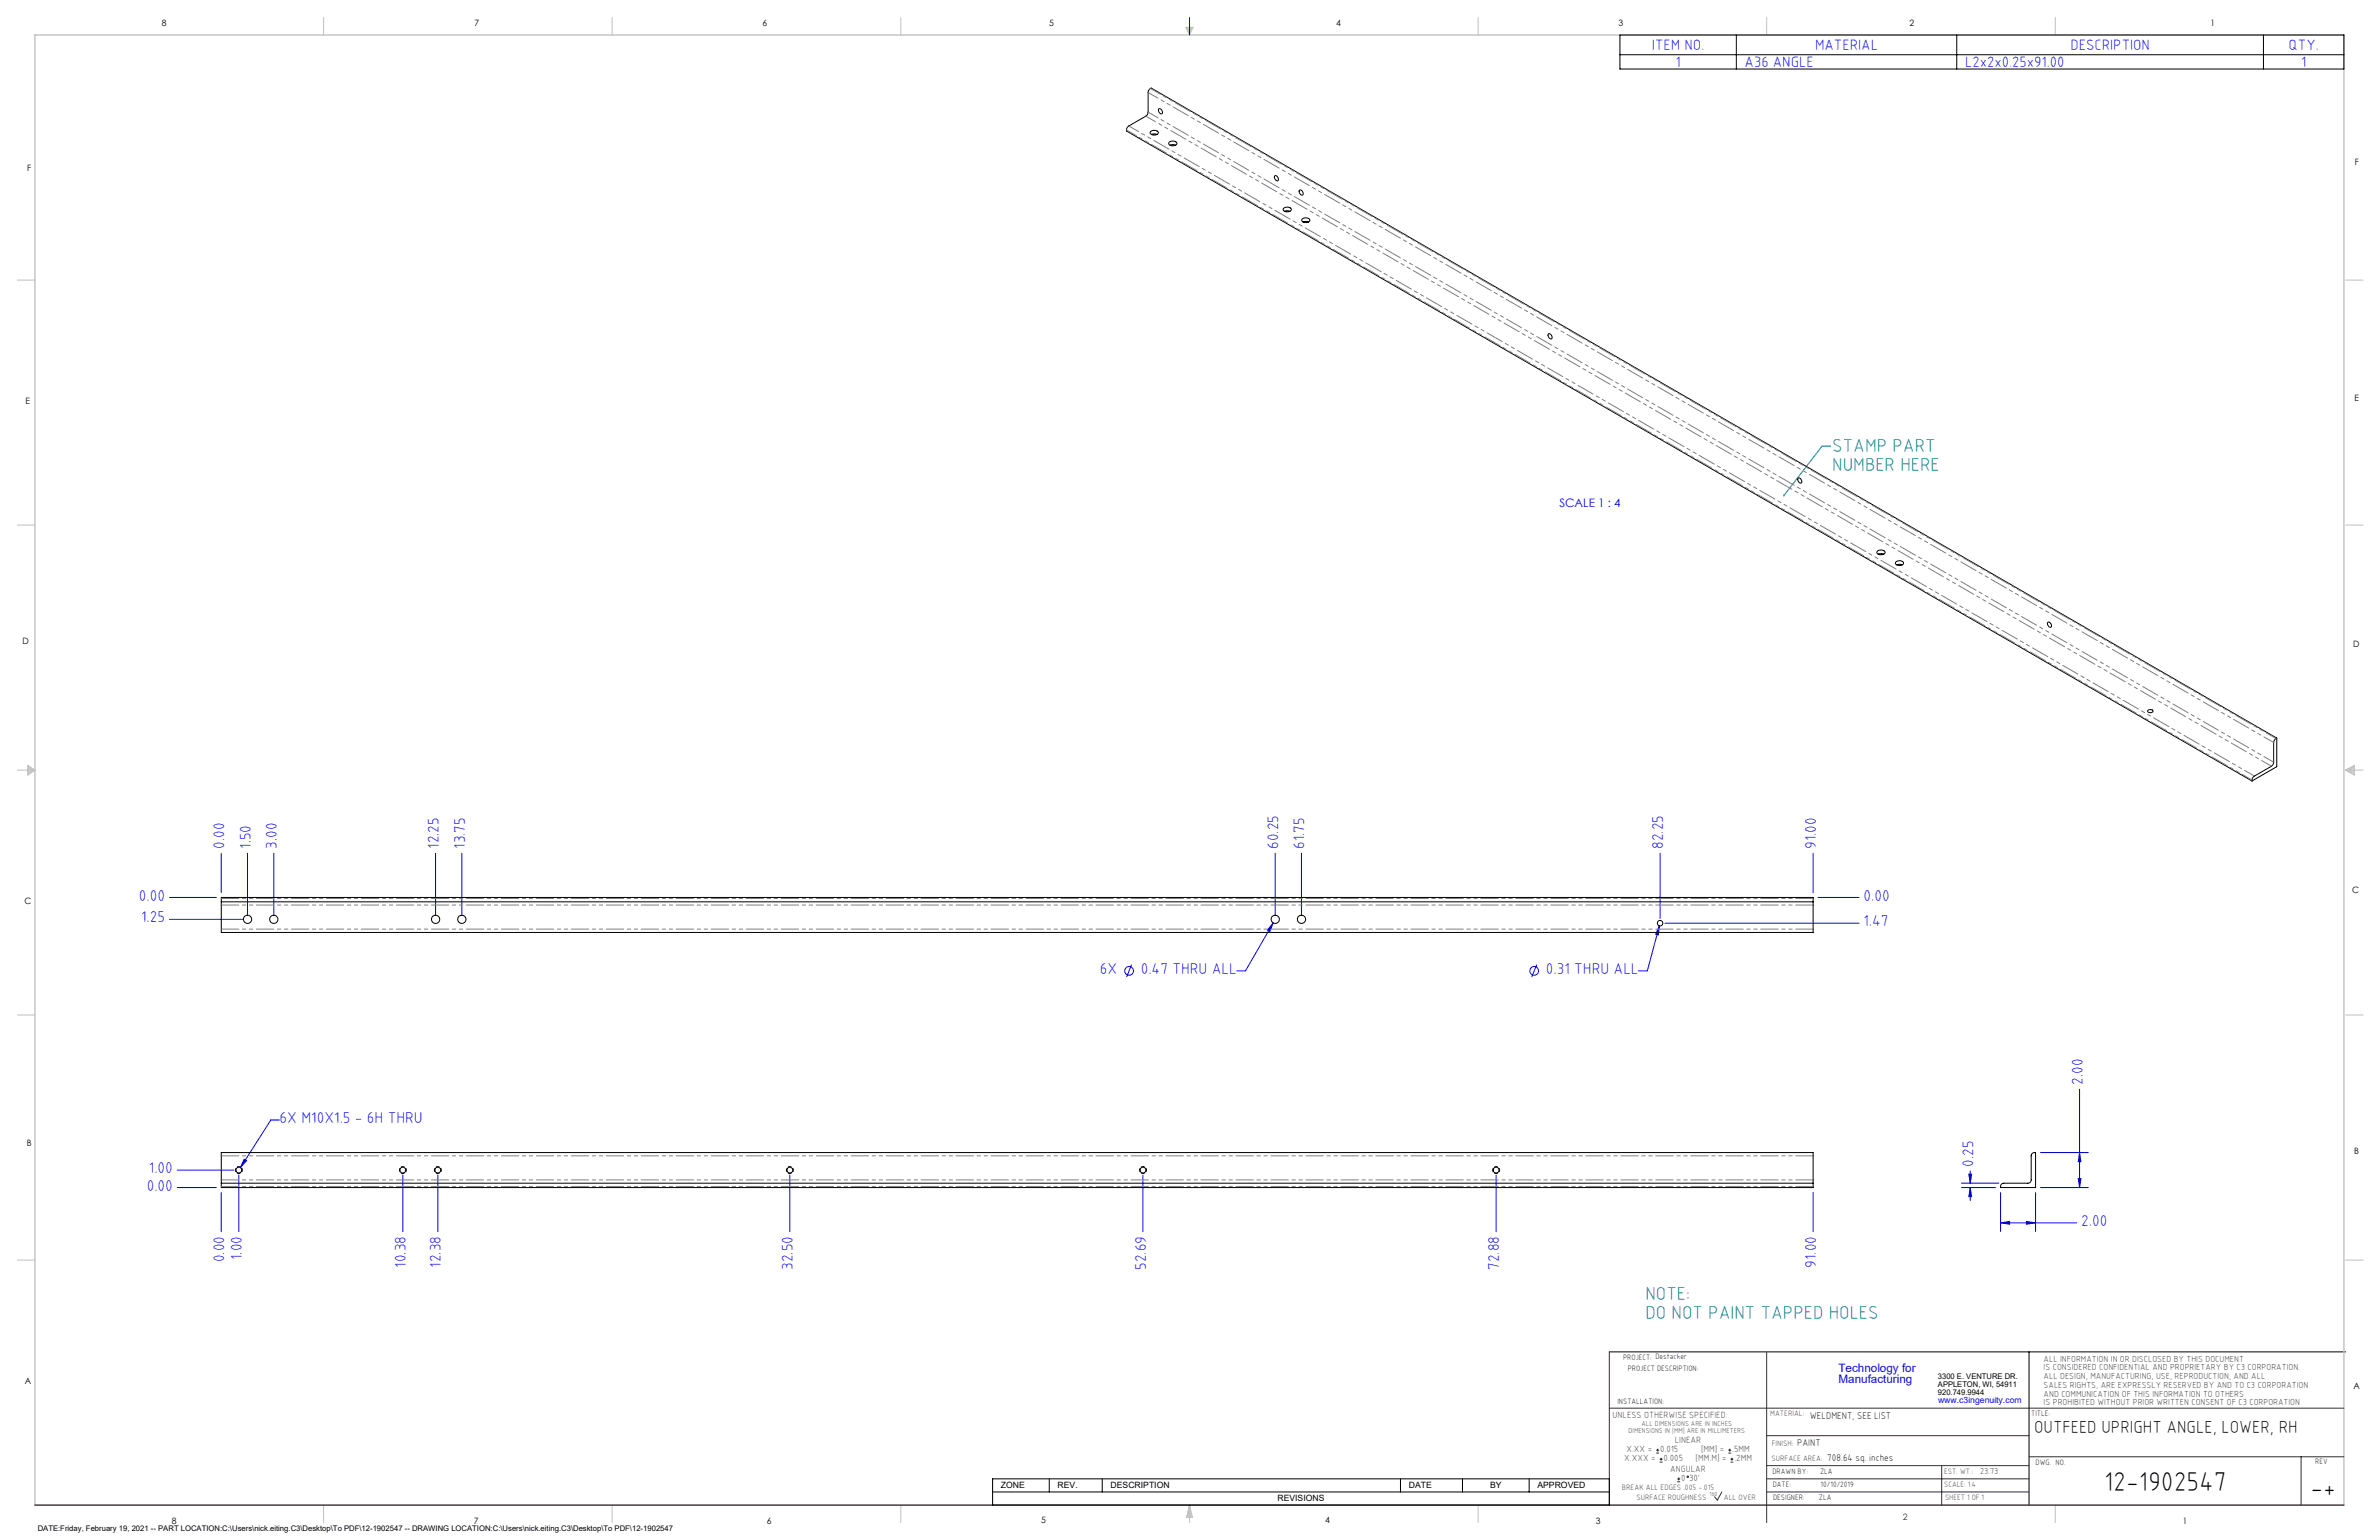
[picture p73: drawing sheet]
<svg xmlns="http://www.w3.org/2000/svg" width="864mm" height="559mm" viewBox="0 0 864 559" stroke-linecap="round" stroke-linejoin="round" font-family="sans-serif">
<defs><g id="words">
<g font-size="9.9">
<text x="763.8" y="541.1">12-1902547</text>
<text x="838.7" y="543.2">-+</text>
</g>
<g font-size="6.8" fill="#008080">
<text x="665.1" y="164.1">STAMP PART</text>
<text x="665.1" y="170.9">NUMBER HERE</text>
<text x="597.3" y="471.8">NOTE:</text>
<text x="597.3" y="478.6">DO NOT PAINT TAPPED HOLES</text>
</g>
<text font-size="6.3" x="738.4" y="519.9">OUTFEED UPRIGHT ANGLE, LOWER, RH</text>
<g font-size="5.7" fill="#00f">
<text x="81.5" y="308" transform="rotate(-90 81.5 308)">0.00</text>
<text x="91" y="308" transform="rotate(-90 91 308)">1.50</text>
<text x="100.5" y="308" transform="rotate(-90 100.5 308)">3.00</text>
<text x="159.3" y="308" transform="rotate(-90 159.3 308)">12.25</text>
<text x="168.8" y="308" transform="rotate(-90 168.8 308)">13.75</text>
<text x="464.1" y="308" transform="rotate(-90 464.1 308)">60.25</text>
<text x="473.6" y="308" transform="rotate(-90 473.6 308)">61.75</text>
<text x="603.8" y="308" transform="rotate(-90 603.8 308)">82.25</text>
<text x="659.3" y="308" transform="rotate(-90 659.3 308)">91.00</text>
<text x="50.4" y="326.8">0.00</text>
<text x="676.5" y="326.8">0.00</text>
<text x="51.2" y="334.7">1.25</text>
<text x="676.5" y="336.1">1.47</text>
<text x="399.2" y="353.4">6X</text>
<text x="414.1" y="353.4">0.47 THRU ALL</text>
<text x="561.2" y="353.4">0.31 THRU ALL</text>
<text x="756.1" y="393.6" transform="rotate(-90 756.1 393.6)">2.00</text>
<text x="101.5" y="407.5">6X M10X1.5 - 6H THRU</text>
<text x="54.1" y="425.7">1.00</text>
<text x="716.4" y="423.3" transform="rotate(-90 716.4 423.3)">0.25</text>
<text x="53.3" y="432">0.00</text>
<text x="755.5" y="444.8">2.00</text>
<text x="81.5" y="458" transform="rotate(-90 81.5 458)">0.00</text>
<text x="87.8" y="457.2" transform="rotate(-90 87.8 457.2)">1.00</text>
<text x="147.4" y="460" transform="rotate(-90 147.4 460)">10.38</text>
<text x="160.1" y="460" transform="rotate(-90 160.1 460)">12.38</text>
<text x="287.9" y="460.8" transform="rotate(-90 287.9 460.8)">32.50</text>
<text x="416.1" y="460.8" transform="rotate(-90 416.1 460.8)">52.69</text>
<text x="544.2" y="460.8" transform="rotate(-90 544.2 460.8)">72.88</text>
<text x="659.3" y="460" transform="rotate(-90 659.3 460)">91.00</text>
</g>
<g font-size="5.4" fill="#00f">
<text x="599.7" y="18.1">ITEM NO.</text>
<text x="658.9" y="18.1">MATERIAL</text>
<text x="751.6" y="18.1">DESCRIPTION</text>
<text x="830.8" y="18.1">QTY.</text>
<text x="608.2" y="24.3">1</text>
<text x="633.3" y="24.3">A36 ANGLE</text>
<text x="713.3" y="24.3">L2x2x0.25x91.00</text>
<text x="835.3" y="24.3">1</text>
</g>
<g font-size="4.2" fill="#00f">
<text x="566.1" y="184.1">SCALE 1 : 4</text>
<text x="667.4" y="497.7">Technology for</text>
<text x="667.4" y="502">Manufacturing</text>
</g>
<g font-size="3.5">
<text x="657" y="514.9">WELDMENT, SEE LIST</text>
<text x="652.4" y="524.7">PAINT</text>
<text x="663.3" y="530.1">708.64 sq. inches</text>
</g>
<g font-size="3.3" fill="#382c30">
<text x="585.4" y="514.4">UNLESS OTHERWISE SPECIFIED:</text>
<text x="590.4" y="526.8">X.XX =</text>
<text x="602.6" y="526.8">0.015</text>
<text x="608" y="523.6">LINEAR</text>
<text x="617.5" y="526.8">[MM] =</text>
<text x="628.8" y="526.8">.5MM</text>
<text x="589.6" y="530.1">X.XXX =</text>
<text x="603.9" y="530.1">0.005</text>
<text x="606.3" y="534">ANGULAR</text>
<text x="615.5" y="530.1">[MM.M] =</text>
<text x="629.6" y="530.1">.2MM</text>
<text x="610.3" y="537.3">0</text>
<text x="613.2" y="537.3">30'</text>
</g>
<g font-size="3.2">
<text x="58.8" y="9.6">8</text>
<text x="172.3" y="9.5">7</text>
<text x="276.8" y="9.5">6</text>
<text x="380.9" y="9.6">5</text>
<text x="485" y="9.5">4</text>
<text x="587.5" y="9.5">3</text>
<text x="693.1" y="9.5">2</text>
<text x="802.4" y="9.5">1</text>
<text x="854.9" y="59.8">F</text>
<text x="9.9" y="62">F</text>
<text x="9.3" y="146.5">E</text>
<text x="854.7" y="145.5">E</text>
<text x="8.2" y="233.6">D</text>
<text x="854.3" y="234.9">D</text>
<text x="8.9" y="328.1">C</text>
<text x="853.9" y="324.1">C</text>
<text x="9.7" y="415.8">B</text>
<text x="854.6" y="418.6">B</text>
<text x="9" y="502">A</text>
<text x="854.3" y="503.9">A</text>
<text x="62.3" y="552.9">8</text>
<text x="172" y="552.9">7</text>
<text x="278.3" y="552.9">6</text>
<text x="377.9" y="552.8">5</text>
<text x="481" y="552.8">4</text>
<text x="579.3" y="552.8">3</text>
<text x="792.4" y="552.8">1</text>
</g>
<g font-size="3.2" fill="#382c30">
<text x="741.9" y="494.1">ALL INFORMATION IN OR DISCLOSED BY THIS DOCUMENT</text>
<text x="741.9" y="497.3">IS CONSIDERED CONFIDENTIAL AND PROPRIETARY BY C3 CORPORATION.</text>
<text x="741.9" y="500.4">ALL DESIGN, MANUFACTURING, USE, REPRODUCTION, AND ALL</text>
<text x="741.9" y="503.6">SALES RIGHTS, ARE EXPRESSLY RESERVED BY AND TO C3 CORPORATION</text>
<text x="741.9" y="506.8">AND COMMUNICATION OF THIS INFORMATION TO OTHERS</text>
<text x="741.9" y="510">IS PROHIBITED WITHOUT PRIOR WRITTEN CONSENT OF C3 CORPORATION</text>
<text x="718.8" y="534.7">23.73</text>
<text x="690.7" y="551.6">2</text>
</g>
<text font-size="3.1" fill="#00f" x="703.5" y="509.2">www.c3ingenuity.com</text>
<g font-size="3.1">
<text x="363.3" y="540">ZONE</text>
<text x="383.9" y="540">REV.</text>
<text x="403.1" y="540">DESCRIPTION</text>
<text x="463.7" y="544.8">REVISIONS</text>
<text x="511.4" y="540">DATE</text>
<text x="540.9" y="540">BY</text>
<text x="558.1" y="540">APPROVED</text>
</g>
<g font-size="2.8">
<text x="589.2" y="493.3">PROJECT: Destacker</text>
<text x="590.9" y="497.3">PROJECT DESCRIPTION:</text>
<text x="703.5" y="500.5">3300 E. VENTURE DR.</text>
<text x="703.5" y="503.3">APPLETON, WI, 54911</text>
<text x="587.1" y="509.6">INSTALLATION:</text>
<text x="703.5" y="506.2">920.749.9944</text>
<text x="737.3" y="513.8">TITLE:</text>
<text x="738.9" y="531.5">DWG. NO.</text>
<text x="840.5" y="531.3">REV</text>
<text x="643.4" y="534.9">DRAWN BY:</text>
<text x="643.5" y="539.7">DATE:</text>
<text x="660.7" y="534.7">ZLA</text>
<text x="660.9" y="539.6">10/10/2019</text>
<text x="643.6" y="544.4">DESIGNER:</text>
<text x="660.3" y="544.3">ZLA</text>
<text x="13.7" y="555.5">DATE:Friday, February 19, 2021 -- PART LOCATION:C:\Users\nick.eiting.C3\Desktop\To PDF\12-1902547 -- DRAWING LOCATION:C:\Users\nick.eiting.C3\Desktop\To PDF\12-1902547</text>
</g>
<g font-size="2.8" fill="#382c30">
<text x="642.6" y="513.8">MATERIAL:</text>
<text x="643.2" y="524.8">FINISH:</text>
<text x="643.1" y="530.1">SURFACE AREA:</text>
<text x="705.7" y="534.7">EST. WT.:</text>
<text x="705.7" y="539.7">SCALE: 1:4</text>
<text x="588.8" y="540.5">BREAK ALL EDGES .005 -.015</text>
<text x="594" y="544.2">SURFACE ROUGHNESS</text>
<text x="625.8" y="544.2">ALL OVER</text>
<text x="706.1" y="544.4">SHEET 1 OF 1</text>
</g>
<g font-size="2.5" fill="#382c30">
<text x="591.2" y="520.1">DIMENSIONS IN [MM] ARE IN MILLIMETERS</text>
<text x="595.9" y="517.3">ALL DIMENSIONS ARE IN INCHES</text>
</g>
<text font-size="2.2" fill="#382c30" x="620.6" y="542.9">160</text>
</g></defs>
<g fill="none" stroke="#000" stroke-width=".36">
<path d="M588 12.7h262.9v12.3h-262.9zM588 19.9h262.9M630.3 12.7v12.3M710.3 12.7v12.3M821.7 12.7v12.3M584.2 490.5h267.3M736.6 490.5v55.6M360.3 536.6h223.9v9.5h-223.9zM380.9 536.6v4.8M400.1 536.6v4.8M508.4 536.6v4.8M530.9 536.6v4.8"/>
<path d="M555.1 536.6v4.8M360.3 541.4h223.9"/>
</g>
<g fill="none" stroke="#c0c0c0" stroke-width=".36">
<path d="M117.5 6.4v6.3M222.2 6.4v6.3M327 6.4v6.3M430.4 9.9h2.7l-1.3 2.8zM430.9 9.9l.9 2.8M431.2 9.9l.6 2.8M432.1 9.9l-.3 2.8M432.6 9.9l-.8 2.8M536.6 6.4v6.3M641.3 6.4v6.3M746.1 6.4v6.3M6.3 101.6h6.4"/>
<path d="M851.5 101.6h6.3M6.3 190.5h6.4M851.5 190.5h6.3M6.3 279.4h6.4M10.1 277.7l2.6 1.7-2.6 1.9zM10.1 278.2l2.6 1.2M10.1 278.8l2.6 .6M12.7 279.4l-2.6 1.2M12.7 279.4l-2.6 .5M851.5 279.4h6.3M851.5 279.4l3.1 .5M851.5 279.4l3.1 1.2"/>
<path d="M851.5 279.4l3.1-1.7v3.6zM854.6 278.8l-3.1 .6M854.6 278.2l-3.1 1.2M6.3 368.3h6.4M851.5 368.3h6.3M6.3 457.2h6.4M851.5 457.2h6.3M117.5 546.1v6.4M222.2 546.1v6.4M327 546.1v6.4M431.8 546.1v6.4M431.8 546.1l1.1 4.5h-2.2z"/>
<path d="M431.8 546.1l.6 4.5M431.8 546.1l-.9 4.5M431.8 546.1l-.4 4.5M431.8 546.1l.3 4.5M536.6 546.1v6.4M746.1 546.1v6.4"/>
</g>
<path d="M12.7 546.1v-533.4h838.2v533.4" fill="none" stroke="#c0c0c0" stroke-width=".5"/>
<g fill="none" stroke="#00f" stroke-width=".36">
<path d="M431.8 6.4v6.3M80.3 309.6v14.3M89.9 309.6v22.2M99.4 309.6v22.2M158.1 309.6v22.2M167.6 309.6v22.2M462.9 309.6v22.2M472.4 309.6v22.2M602.6 309.6v23.6M658.2 309.6v14.3M61.5 325.6h17.1M61.5 333.6h26.6"/>
<path d="M462.2 334.9l-1.2 3.1-.9-.5zM462.2 334.9l-10.1 17.4h-3.2M602.4 336l-.4 3.3-1-.3zM602.4 336l-4.4 16.3h-3.2M604.4 335h70.5M660 325.6h14.9M410.8 350l-1.8 4.5M557.8 350l-1.8 4.5M754.9 395.3v35.6M101.5 406.4h-3.2l-11 17.3M740.7 418.2h17.4M754.9 418.2l.5 3.3h-1z"/>
<path d="M64.3 430.9h14.3M64.3 424.6h20.6M80.3 432.7v14.2M86.7 426.4v20.5M88.6 420.6l.9 .6-2.2 2.5zM146.2 426.4v20.5M158.9 426.4v20.5M286.7 426.4v20.5M414.9 426.4v20.5M543.1 426.4v20.5M658.2 432.7v14.2M712 430.9h12.4"/>
<path d="M712 429.3h13.6M714.7 426h1l-.5 3.3zM715.2 424.9v4.4M715.2 430.9v4.8M715.2 430.9l.5 3.3h-1zM726.2 432.7v14.2M738.9 432.7v14.2M740.7 430.9h17.4M754.4 427.6h1l-.5 3.3zM726.2 443.7l3.3-.5v1zM726.2 443.7h27.7M735.6 443.2l3.3 .5-3.3 .5z"/>
<circle cx="409.9" cy="352.3" r="1.59"/>
<circle cx="556.9" cy="352.3" r="1.59"/>
</g>
<path d="M584.2 490.5v55.6M641.3 490.7v61.8M584.2 511h266.7M641.3 520.9h95.3M641.3 531.8h95.3M641.3 536.6h95.3M704.8 531.8v14.3M736.6 528.6h114.3M835.3 528.6v17.5M625.1 541.4l-1.7 2.9-1-1.2M641.3 541.4h95.3" fill="none" stroke="#382c30" stroke-width=".36"/>
<path d="M12.7 546.1h838.2" fill="none" stroke="#382c30" stroke-width=".5"/>
<path d="M88 424.6a1.25 1.25 0 0 0-1.9-1.1 1.25 1.25 0 0 0-.1 2.1 1.25 1.25 0 0 0 1.9-.9l.1-.1M147.5 424.6a1.25 1.25 0 0 0-1.8-1.1 1.25 1.25 0 0 0-.2 2.1 1.25 1.25 0 0 0 2-.9v-.1M160.2 424.6a1.25 1.25 0 0 0-1.8-1.1 1.25 1.25 0 0 0-.2 2.1 1.25 1.25 0 0 0 2-.9v-.1M288 424.6a1.25 1.25 0 0 0-1.8-1.1 1.25 1.25 0 0 0-.2 2.1 1.25 1.25 0 0 0 2-.9v-.1M416.2 424.6a1.25 1.25 0 0 0-1.9-1.1 1.25 1.25 0 0 0-.1 2.1 1.25 1.25 0 0 0 2-.9v-.1M544.4 424.6a1.25 1.25 0 0 0-1.9-1.1 1.25 1.25 0 0 0-.1 2.1 1.25 1.25 0 0 0 2-.9v-.1" fill="none" stroke="#000" stroke-width=".36" stroke-dasharray="1.3 .6" stroke-dashoffset=".5" stroke-linecap="butt"/>
<path d="M664.6 161.9h-3.2l-13.8 17.9" fill="none" stroke="#008080" stroke-width=".36"/>
<path d="M647.4 179.5a.34 .34 0 0 1 .5 .1 .34 .34 0 0 1 0 .4 .34 .34 0 0 1-.5 .1l.2-.3-.2 .3z" fill="#008080"/>
<g fill="#00f">
<path d="M88.6 420.6l-1.3 3.1 2.2-2.5zM726.2 443.7l3.3-.5v1zM735.6 443.2l3.3 .5-3.3 .5zM462.2 334.9l-2.1 2.6 .9 .5zM602.4 336l-1.4 3 1 .3z"/>
<path d="M754.4 427.6h1l-.5 3.3zM754.9 418.2l.5 3.3h-1z"/>
<path d="M714.7 426h1l-.5 3.3zM715.2 430.9l.5 3.3h-1z"/>
</g>
<g fill="none" stroke="#000" stroke-width=".36">
<path d="M420.6 39.5a1.08 1.08 0 0 1 1.2 .6 1.08 1.08 0 0 1-.2 1.2 1.39 1.39 0 0 1-1-1.8zM417.8 47.7a1.69 1.69 0 0 1 2.7 .6 1.76 1.76 0 0 1-3-.2zM418 48.8l1.1-.2 .9 .2M424.5 51.5a1.72 1.72 0 0 1 2.7 .7 1.75 1.75 0 0 1-2.9-.2zM424.7 52.7l1.1-.2 1 .2M462.7 63.8a1.1 1.1 0 0 1 1.2 .6 1.1 1.1 0 0 1-.2 1.3 1.36 1.36 0 0 1-1-1.9zM466 75.5a1.67 1.67 0 0 1 2.7 .7 1.76 1.76 0 0 1-2.9-.2zM466.3 76.7l1-.3 1 .3M471.7 69a1.12 1.12 0 0 1 1.1 .6 1.12 1.12 0 0 1-.1 1.2 1.4 1.4 0 0 1-1-1.8zM472.8 79.4a1.72 1.72 0 0 1 2.7 .7 1.79 1.79 0 0 1-3-.3zM473 80.6l1.1-.3 .9 .3M562.1 121.2a1.1 1.1 0 0 1 1.1 .5 1.1 1.1 0 0 1-.1 1.3 1.36 1.36 0 0 1-1-1.8z"/>
<path d="M652.7 173.5a1.1 1.1 0 0 1 1.2 .6 1.1 1.1 0 0 1-.2 1.2 1.42 1.42 0 0 1-1-1.8zM681.6 200a1.69 1.69 0 0 1 2.7 .6 1.76 1.76 0 0 1-3-.2zM681.8 201.1l1-.2 1 .2M688.3 203.8a1.81 1.81 0 0 1 2.7 .5 1.67 1.67 0 0 1-2.9 0zM688.6 205l1-.2 .9 .2M743.4 225.8a1.08 1.08 0 0 1 1.1 .6 1.08 1.08 0 0 1-.1 1.2 1.34 1.34 0 0 1-1-1.8zM779.7 257.7a1 1 0 0 1 1.1-.3 1 1 0 0 1 .7 .9 1.08 1.08 0 0 1-1.9-.4zM826.5 267.8l-.8 .6-.3 1.1v7.3l-.3 .6-.6 .7-6.3 3.6-.6 .7-.1 1M826.5 267.8l-408.6-235.8-.9 .7-.2 .7v7.3l-.3 .8-.4 .6-6.5 3.7-.6 .8-.1 .9 408.6 235.9M826.5 267.8v10.4l-9 5.2M80.3 327.2v-1.6h577.9v1.6M80.3 327.2v11.1h577.9v-11.1"/>
<path d="M80.3 327.2h577.9M80.3 429.3v1.6h577.9v-1.6M80.3 429.3v-11.1h577.9v11.1M80.3 429.3h577.9M726.5 429.7l.9-.4h8.7a1.15 1.15 0 0 0 1.2-1.1v-8.8a1.23 1.23 0 0 1 1.6-1.2v12.7h-12.7z"/>
<circle cx="89.9" cy="333.6" r="1.5"/>
<circle cx="99.4" cy="333.6" r="1.5"/>
<circle cx="158.1" cy="333.6" r="1.5"/>
<circle cx="167.7" cy="333.6" r="1.5"/>
<circle cx="462.9" cy="333.6" r="1.5"/>
<circle cx="472.5" cy="333.6" r="1.5"/>
<circle cx="602.6" cy="335" r=".99"/>
<circle cx="86.7" cy="424.6" r="1.06"/>
<circle cx="146.2" cy="424.6" r="1.06"/>
<circle cx="158.9" cy="424.6" r="1.06"/>
<circle cx="286.7" cy="424.6" r="1.06"/>
<circle cx="414.9" cy="424.6" r="1.06"/>
<circle cx="543.1" cy="424.6" r="1.06"/>
</g>
<path d="M658.2 326h-577.8M658.2 328.4h-577.8M658.2 337.1h-577.8M658.2 419.4h-577.8M658.2 430.5h-577.8M658.2 428.1h-577.8" fill="none" stroke="#808080" stroke-width=".36" stroke-dasharray="6.3 1.3 1.3 1.3 1.3 1.3"/>
<path d="M824.5 278l-408.6-235.9M825.4 269.4l-408.6-235.8M825.4 276.6l-408.6-235.9M826.2 268l-408.6-235.9M817.5 283l-408.6-235.8M818.4 281.6l-408.6-235.9" fill="none" stroke="#808080" stroke-width=".36" stroke-dasharray="6.3 1.3 1.3 1.3 1.3 1.3" stroke-dashoffset="2.2"/>
<g fill="none" stroke="#382c30" stroke-width=".36">
<path d="M601.2 527.3h1.1M601.2 526.2h1.1M601.7 525.7v1M602.5 530.5h1M602.5 529.5h1M603 529v1M608.9 537.7h1M608.9 536.6h1M609.4 536.1v1.1M627.4 527.3h1M627.4 526.2h1M627.9 525.7v1"/>
<path d="M628.2 530.5h1M628.2 529.5h1M628.7 529v1"/>
<circle cx="612.7" cy="535.9" r=".27"/>
</g>
<use href="#words"/>
</svg>
